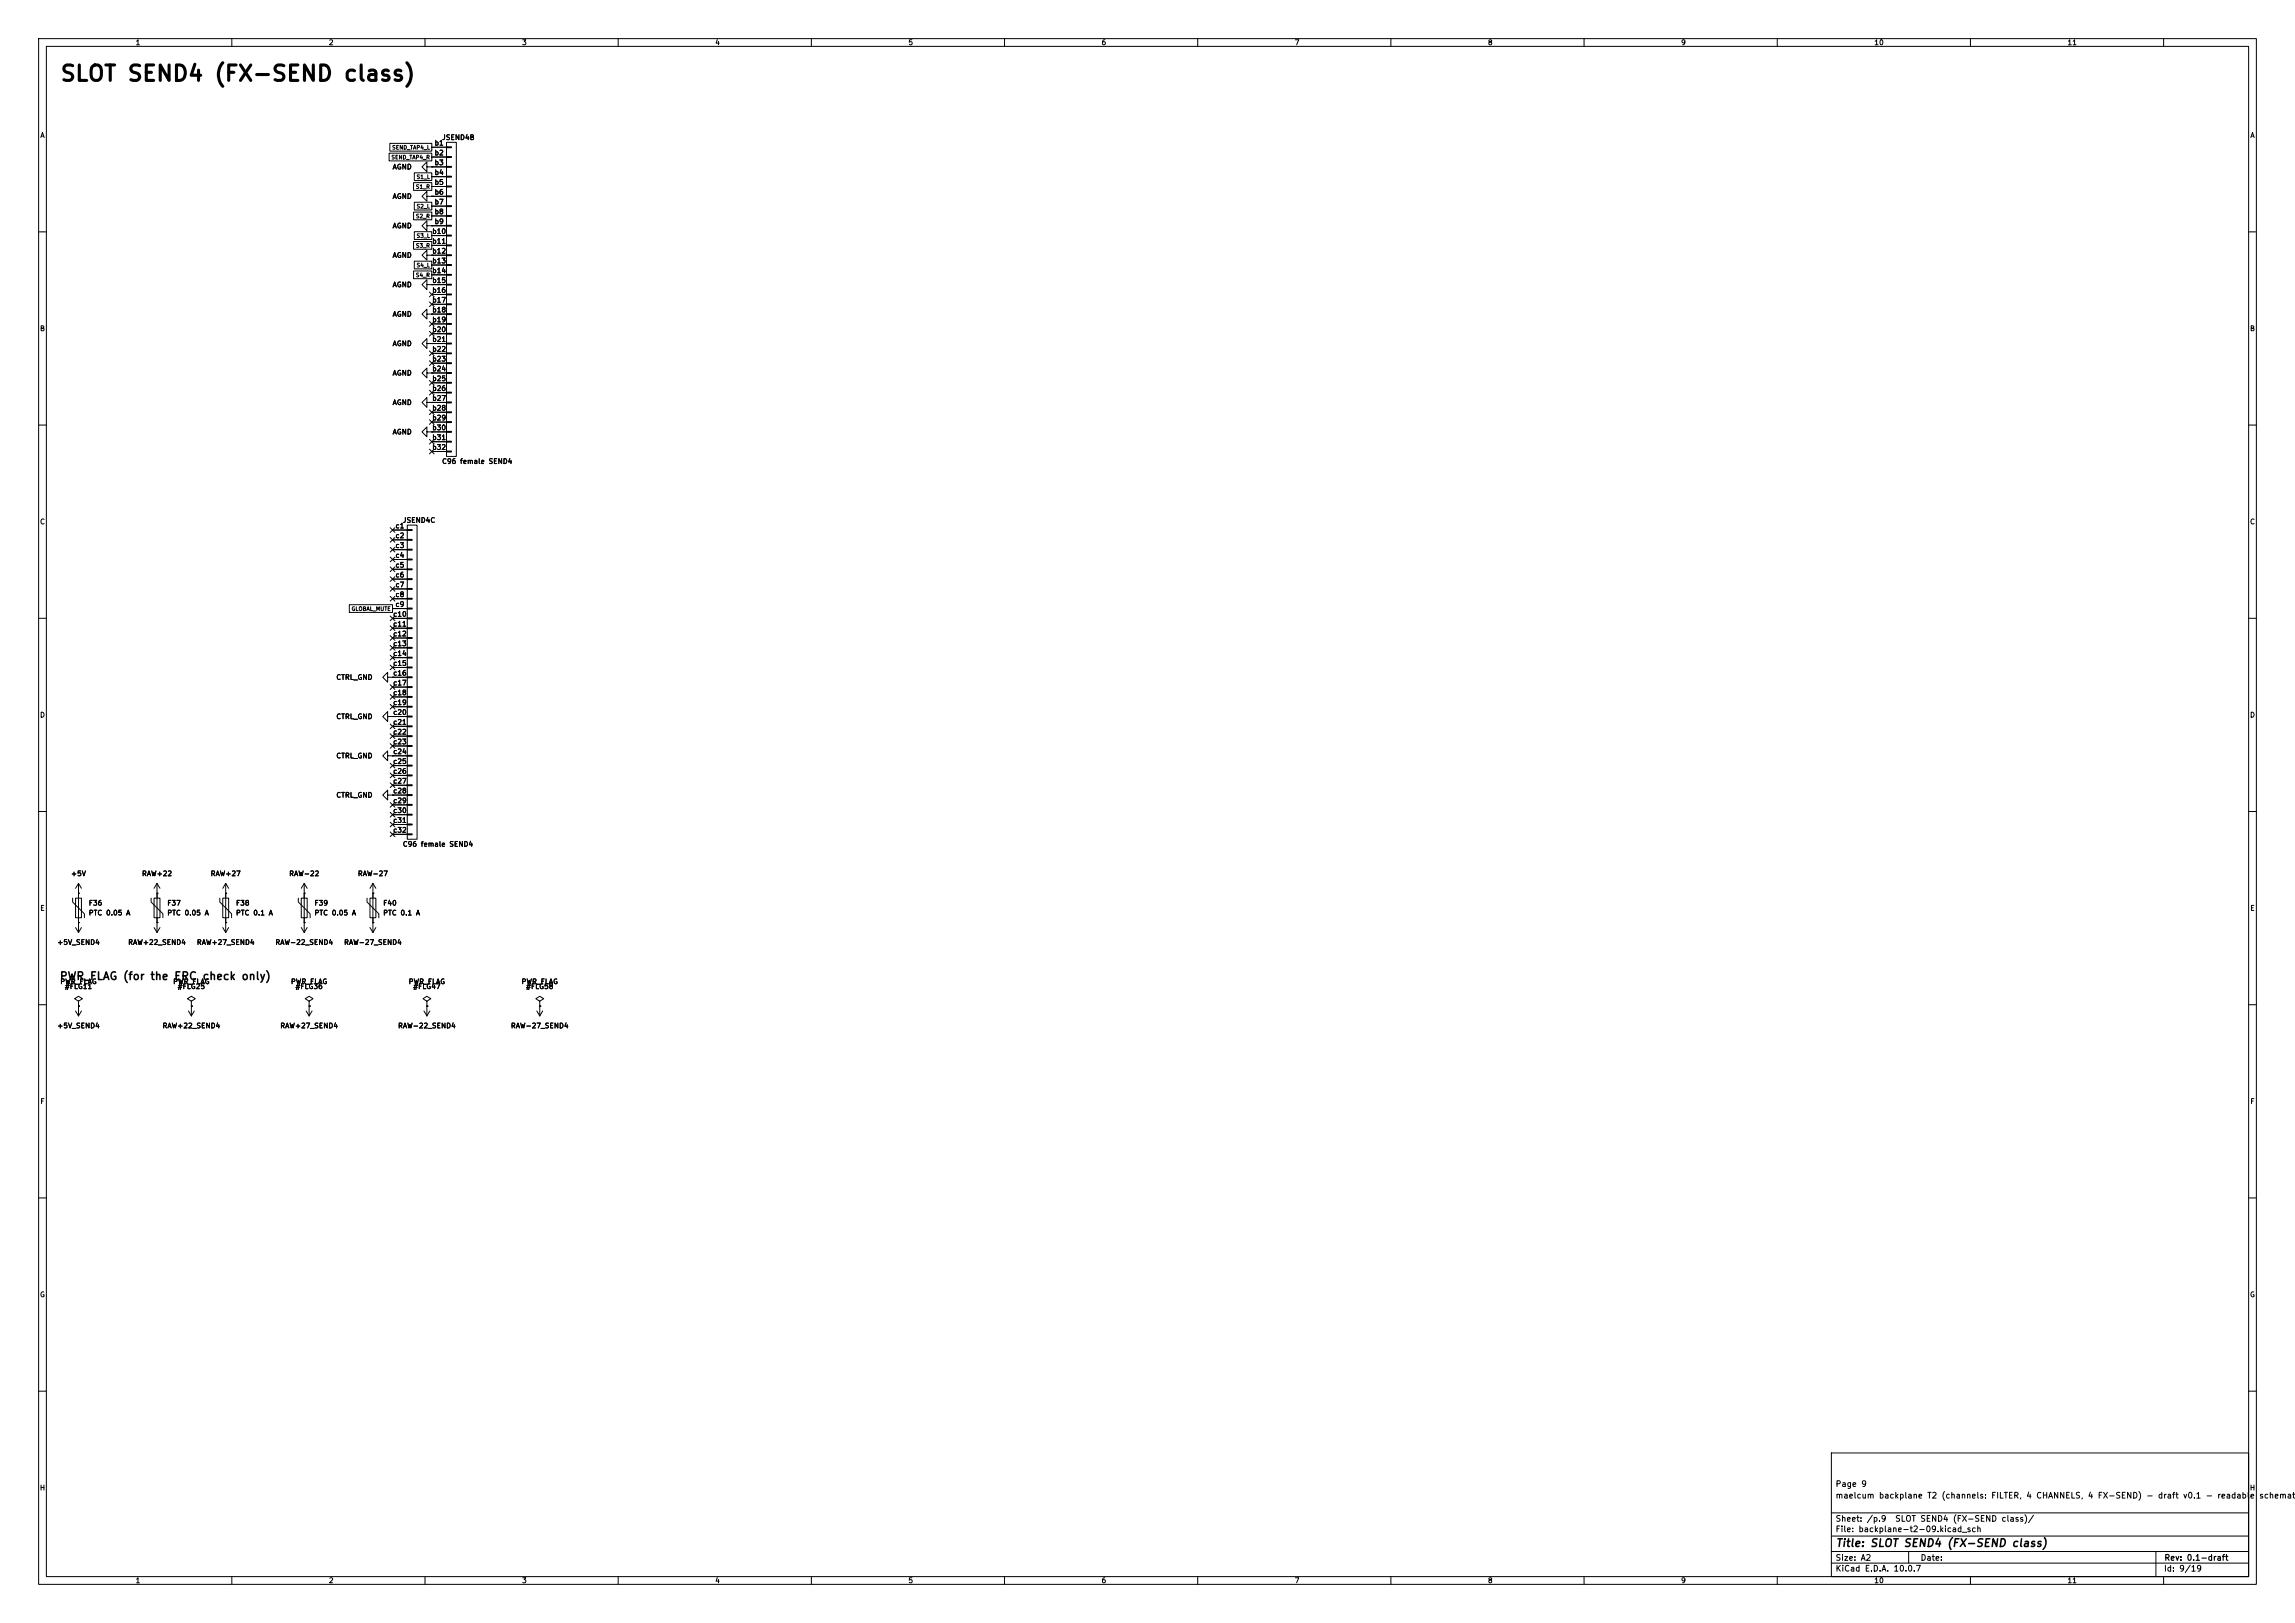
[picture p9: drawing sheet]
<svg xmlns="http://www.w3.org/2000/svg" width="594mm" height="420mm" viewBox="0 0 594 420" stroke-linecap="round" stroke-linejoin="round" font-family="sans-serif">
<defs><g id="words">
<text font-size="4" x="15.4" y="22">SLOT SEND4 (FX-SEND class)</text>
<g font-size="2">
<text x="15.3" y="254.1">PWR_FLAG (for the ERC check only)</text>
<text x="475" y="400.8">Title: SLOT SEND4 (FX-SEND class)</text>
</g>
<g font-size="1.5">
<text x="475" y="388.1">maelcum backplane T2 (channels: FILTER, 4 CHANNELS, 4 FX-SEND) - draft v0.1 - readable</text>
<text x="475" y="385.1">Page 9</text>
<text x="584.6" y="388.1">schematic</text>
<text x="475" y="394.1">Sheet: /p.9</text>
<text x="490.4" y="394.1">SLOT SEND4 (FX-SEND class)/</text>
<text x="475" y="396.8">File: backplane-t2-09.kicad_sch</text>
<text x="475" y="407">KiCad E.D.A. 10.0.7</text>
<text x="475" y="404.2">Size: A2</text>
<text x="497" y="404.2">Date:</text>
<text x="560" y="407">Id: 9/19</text>
<text x="560.1" y="404.2">Rev: 0.1-draft</text>
</g>
<g font-size="1.3">
<text x="35" y="12">1</text>
<text x="85" y="12">2</text>
<text x="135" y="12">3</text>
<text x="185" y="12">4</text>
<text x="235" y="12">5</text>
<text x="285" y="12">6</text>
<text x="335" y="12">7</text>
<text x="385" y="12">8</text>
<text x="435" y="12">9</text>
<text x="485" y="12">10</text>
<text x="535" y="12">11</text>
<text x="10.3" y="36">A</text>
<text x="582.3" y="36">A</text>
<text x="112.4" y="38">b1</text>
<text x="112.4" y="40.5">b2</text>
<text x="114.3" y="36.5">JSEND4B</text>
<text x="101.5" y="44.1">AGND</text>
<text x="112.4" y="43">b3</text>
<text x="112.4" y="45.6">b4</text>
<text x="101.5" y="51.8">AGND</text>
<text x="112.4" y="48.1">b5</text>
<text x="112.4" y="50.7">b6</text>
<text x="112.4" y="53.2">b7</text>
<text x="101.5" y="59.4">AGND</text>
<text x="112.4" y="55.7">b8</text>
<text x="112.4" y="58.3">b9</text>
<text x="111.8" y="60.8">b10</text>
<text x="111.8" y="63.4">b11</text>
<text x="111.8" y="65.9">b12</text>
<text x="101.5" y="67">AGND</text>
<text x="111.8" y="68.4">b13</text>
<text x="111.8" y="71">b14</text>
<text x="101.5" y="74.6">AGND</text>
<text x="111.8" y="73.5">b15</text>
<text x="111.8" y="76.1">b16</text>
<text x="101.5" y="82.2">AGND</text>
<text x="111.8" y="78.6">b17</text>
<text x="111.8" y="81.1">b18</text>
<text x="111.8" y="83.7">b19</text>
<text x="10.2" y="86">B</text>
<text x="101.5" y="89.9">AGND</text>
<text x="111.8" y="86.2">b20</text>
<text x="111.8" y="88.8">b21</text>
<text x="582.2" y="86">B</text>
<text x="111.8" y="91.3">b22</text>
<text x="111.8" y="93.8">b23</text>
<text x="101.5" y="97.5">AGND</text>
<text x="111.8" y="96.4">b24</text>
<text x="111.8" y="98.9">b25</text>
<text x="111.8" y="101.5">b26</text>
<text x="101.5" y="105.1">AGND</text>
<text x="111.8" y="104">b27</text>
<text x="111.8" y="106.5">b28</text>
<text x="101.5" y="112.7">AGND</text>
<text x="111.8" y="109.1">b29</text>
<text x="111.8" y="111.6">b30</text>
<text x="111.8" y="114.2">b31</text>
<text x="111.8" y="116.7">b32</text>
<text x="114.3" y="120.3">C96 female SEND4</text>
<text x="10.2" y="136">C</text>
<text x="102.2" y="137">c1</text>
<text x="104.1" y="135.6">JSEND4C</text>
<text x="582.2" y="136">C</text>
<text x="102.2" y="139.6">c2</text>
<text x="102.2" y="142.1">c3</text>
<text x="102.2" y="144.6">c4</text>
<text x="102.2" y="147.2">c5</text>
<text x="102.2" y="149.7">c6</text>
<text x="102.2" y="152.3">c7</text>
<text x="102.2" y="154.8">c8</text>
<text x="101.6" y="159.9">c10</text>
<text x="102.2" y="157.3">c9</text>
<text x="101.6" y="162.4">c11</text>
<text x="101.6" y="165">c12</text>
<text x="101.6" y="167.5">c13</text>
<text x="101.6" y="170">c14</text>
<text x="101.6" y="172.6">c15</text>
<text x="86.9" y="176.2">CTRL_GND</text>
<text x="101.6" y="175.1">c16</text>
<text x="101.6" y="177.7">c17</text>
<text x="10.2" y="186">D</text>
<text x="101.6" y="180.2">c18</text>
<text x="101.6" y="182.7">c19</text>
<text x="101.6" y="185.3">c20</text>
<text x="582.2" y="186">D</text>
<text x="86.9" y="186.4">CTRL_GND</text>
<text x="101.6" y="187.8">c21</text>
<text x="101.6" y="190.4">c22</text>
<text x="86.9" y="196.5">CTRL_GND</text>
<text x="101.6" y="192.9">c23</text>
<text x="101.6" y="195.4">c24</text>
<text x="101.6" y="198">c25</text>
<text x="101.6" y="200.5">c26</text>
<text x="101.6" y="203.1">c27</text>
<text x="86.9" y="206.7">CTRL_GND</text>
<text x="101.6" y="205.6">c28</text>
<text x="101.6" y="208.1">c29</text>
<text x="101.6" y="210.7">c30</text>
<text x="101.6" y="213.2">c31</text>
<text x="101.6" y="215.8">c32</text>
<text x="104.1" y="219.4">C96 female SEND4</text>
<text x="18.3" y="227">+5V</text>
<text x="36.6" y="227">RAW+22</text>
<text x="54.4" y="227">RAW+27</text>
<text x="74.7" y="227">RAW-22</text>
<text x="92.5" y="227">RAW-27</text>
<text x="10.3" y="236">E</text>
<text x="22.8" y="234.6">F36</text>
<text x="22.8" y="237.2">PTC 0.05 A</text>
<text x="43.2" y="234.6">F37</text>
<text x="43.2" y="237.2">PTC 0.05 A</text>
<text x="60.9" y="234.6">F38</text>
<text x="60.9" y="237.2">PTC 0.1 A</text>
<text x="81.3" y="234.6">F39</text>
<text x="81.3" y="237.2">PTC 0.05 A</text>
<text x="99" y="234.6">F40</text>
<text x="99" y="237.2">PTC 0.1 A</text>
<text x="582.3" y="236">E</text>
<text x="14.7" y="244.8">+5V_SEND4</text>
<text x="33" y="244.8">RAW+22_SEND4</text>
<text x="50.8" y="244.8">RAW+27_SEND4</text>
<text x="71.1" y="244.8">RAW-22_SEND4</text>
<text x="88.9" y="244.8">RAW-27_SEND4</text>
<text x="15.5" y="255">PWR_FLAG</text>
<text x="16.7" y="256.2">#FLG11</text>
<text x="44.7" y="255">PWR_FLAG</text>
<text x="45.9" y="256.2">#FLG25</text>
<text x="75.2" y="255">PWR_FLAG</text>
<text x="76.3" y="256.2">#FLG36</text>
<text x="105.6" y="255">PWR_FLAG</text>
<text x="106.8" y="256.2">#FLG47</text>
<text x="134.9" y="255">PWR_FLAG</text>
<text x="136" y="256.2">#FLG58</text>
<text x="14.7" y="266.4">+5V_SEND4</text>
<text x="41.9" y="266.4">RAW+22_SEND4</text>
<text x="72.4" y="266.4">RAW+27_SEND4</text>
<text x="102.9" y="266.4">RAW-22_SEND4</text>
<text x="132.1" y="266.4">RAW-27_SEND4</text>
<text x="10.3" y="286">F</text>
<text x="582.3" y="286">F</text>
<text x="10.2" y="336">G</text>
<text x="582.2" y="336">G</text>
<text x="10.2" y="386">H</text>
<text x="582.2" y="386">H</text>
<text x="35" y="410">1</text>
<text x="85" y="410">2</text>
<text x="135" y="410">3</text>
<text x="185" y="410">4</text>
<text x="235" y="410">5</text>
<text x="285" y="410">6</text>
<text x="335" y="410">7</text>
<text x="385" y="410">8</text>
<text x="435" y="410">9</text>
<text x="485" y="410">10</text>
<text x="535" y="410">11</text>
</g>
<g font-size="1">
<text x="101.2" y="41.5">SEND_TAP4_R</text>
<text x="101.4" y="38.9">SEND_TAP4_L</text>
<text x="107.7" y="46.5">S1_L</text>
<text x="107.5" y="49.1">S1_R</text>
<text x="107.5" y="56.7">S2_R</text>
<text x="107.7" y="54.2">S2_L</text>
<text x="107.5" y="64.3">S3_R</text>
<text x="107.7" y="61.8">S3_L</text>
<text x="107.5" y="71.9">S4_R</text>
<text x="107.7" y="69.4">S4_L</text>
<text x="90.9" y="158.3">GLOBAL_MUTE</text>
</g>
</g></defs>
<g fill="none" stroke="#000" stroke-width=".26">
<path d="M10 10h574v400h-574zM12 12h570v396h-570zM60 10v2M110 10v2M160 10v2M210 10v2M260 10v2M310 10v2M360 10v2M410 10v2M460 10v2M510 10v2"/>
<path d="M560 10v2M100.7 39.6h11.1v2h-11.1zM100.9 37.1h10.9v2h-10.9zM111.8 38.1h3.8M115.6 36.8h2.5v81.3h-2.5zM115.6 38h1.2v.2h-1.2zM107 47.3h4.8v2h-4.8zM107 54.9h4.8v2h-4.8zM107.2 44.7h4.6v2h-4.6zM107.2 52.3h4.6v2h-4.6zM107.2 60h4.6v2h-4.6zM110.5 50.8v-1.3l-1.3 1.3 1.3 1.3v-1.3h1.3"/>
<path d="M110.5 43.2v-1.3l-1.3 1.3 1.3 1.3v-1.3h1.3M110.5 58.4v-1.2l-1.3 1.2 1.3 1.3v-1.3h1.3M111.8 50.8h.1M111.8 43.2h.1M111.8 58.4h.1M111.8 40.6h3.8M111.8 43.2h3.8M111.8 45.7h3.8M111.8 48.3h3.8M111.8 50.8h3.8M111.8 53.3h3.8M111.8 55.9h3.8"/>
<path d="M111.8 58.4h3.8M115.6 40.5h1.2v.3h-1.2zM115.6 43.1h1.2v.2h-1.2zM115.6 45.6h1.2v.2h-1.2zM115.6 48.1h1.2v.3h-1.2zM115.6 50.7h1.2v.2h-1.2zM115.6 53.2h1.2v.3h-1.2zM115.6 55.8h1.2v.2h-1.2zM115.6 58.3h1.2v.2h-1.2zM10 60h2M107 62.5h4.8v2h-4.8zM107 70.1h4.8v2h-4.8z"/>
<path d="M107.2 67.6h4.6v2h-4.6zM110.5 73.7v-1.3l-1.3 1.3 1.3 1.2v-1.2h1.3M110.5 66v-1.2l-1.3 1.2 1.3 1.3v-1.3h1.3M111.2 78.1l1.2 1.2M111.2 75.6l1.2 1.2M111.8 73.7h.1M111.8 66h.1M111.8 61h3.8M111.8 63.5h3.8M111.8 66h3.8M111.8 68.6h3.8M111.8 71.1h3.8"/>
<path d="M111.8 73.7h3.8M111.8 76.2h3.8M111.8 78.7h3.8M112.4 78.1l-1.2 1.2M112.4 75.6l-1.2 1.2M115.6 60.8h1.2v.3h-1.2zM115.6 63.4h1.2v.2h-1.2zM115.6 65.9h1.2v.3h-1.2zM115.6 68.5h1.2v.2h-1.2zM115.6 71h1.2v.2h-1.2zM115.6 73.5h1.2v.3h-1.2zM115.6 76.1h1.2v.2h-1.2z"/>
<path d="M115.6 78.6h1.2v.3h-1.2zM582 60h2M110.5 96.5v-1.2l-1.3 1.2 1.3 1.3v-1.3h1.3M110.5 81.3v-1.3l-1.3 1.3 1.3 1.3v-1.3h1.3M110.5 88.9v-1.3l-1.3 1.3 1.3 1.3v-1.3h1.3M111.2 93.4l1.2 1.2M111.2 85.8l1.2 1.2M111.2 83.2l1.2 1.2M111.2 98.5l1.2 1.2M111.2 90.8l1.2 1.2M111.8 96.5h.1M111.8 81.3h.1"/>
<path d="M111.8 88.9h.1M111.8 81.3h3.8M111.8 83.8h3.8M111.8 86.4h3.8M111.8 88.9h3.8M111.8 91.4h3.8M111.8 94h3.8M111.8 96.5h3.8M111.8 99.1h3.8M112.4 93.4l-1.2 1.2M112.4 85.8l-1.2 1.2M112.4 83.2l-1.2 1.2"/>
<path d="M112.4 98.5l-1.2 1.2M112.4 90.8l-1.2 1.2M115.6 81.2h1.2v.2h-1.2zM115.6 83.7h1.2v.2h-1.2zM115.6 86.2h1.2v.3h-1.2zM115.6 88.8h1.2v.2h-1.2zM115.6 91.3h1.2v.3h-1.2zM115.6 93.9h1.2v.2h-1.2zM115.6 96.4h1.2v.2h-1.2zM115.6 98.9h1.2v.3h-1.2zM10 110h2M110.5 104.1v-1.2l-1.3 1.2 1.3 1.3v-1.3h1.3"/>
<path d="M110.5 111.8v-1.3l-1.3 1.3 1.3 1.2v-1.2h1.3M111.2 101l1.2 1.2M111.2 116.2l1.2 1.2M111.2 106.1l1.2 1.2M111.2 113.7l1.2 1.2M111.2 108.6l1.2 1.2M111.8 104.1h.1M111.8 111.8h.1M111.8 101.6h3.8M111.8 104.1h3.8M111.8 106.7h3.8M111.8 109.2h3.8"/>
<path d="M111.8 111.8h3.8M111.8 114.3h3.8M111.8 116.8h3.8M112.4 101l-1.2 1.2M112.4 116.2l-1.2 1.2M112.4 106.1l-1.2 1.2M112.4 113.7l-1.2 1.2M112.4 108.6l-1.2 1.2M115.6 101.5h1.2v.2h-1.2zM115.6 104h1.2v.3h-1.2zM115.6 106.6h1.2v.2h-1.2zM115.6 109.1h1.2v.2h-1.2z"/>
<path d="M115.6 111.6h1.2v.3h-1.2zM115.6 114.2h1.2v.2h-1.2zM115.6 116.7h1.2v.3h-1.2zM582 110h2M101 139.1l1.2 1.2M101 136.6l1.2 1.2M101.6 137.2h3.8M101.6 139.7h3.8M102.2 139.1l-1.2 1.2M102.2 136.6l-1.2 1.2M105.4 135.9h2.5v81.3h-2.5zM105.4 137h1.3v.3h-1.3z"/>
<path d="M105.4 139.6h1.3v.2h-1.3zM90.4 156.5h11.2v2h-11.2zM101 149.3l1.2 1.2M101 159.4l1.2 1.2M101 154.3l1.2 1.2M101 151.8l1.2 1.2M101 146.7l1.2 1.2M101 144.2l1.2 1.2M101 141.6l1.2 1.2M101.6 142.2h3.8M101.6 144.8h3.8M101.6 147.3h3.8"/>
<path d="M101.6 149.9h3.8M101.6 152.4h3.8M101.6 154.9h3.8M101.6 157.5h3.8M102.2 149.3l-1.2 1.2M102.2 159.4l-1.2 1.2M102.2 154.3l-1.2 1.2M102.2 151.8l-1.2 1.2M102.2 146.7l-1.2 1.2M102.2 144.2l-1.2 1.2M102.2 141.6l-1.2 1.2M105.4 142.1h1.3v.3h-1.3z"/>
<path d="M105.4 144.7h1.3v.2h-1.3zM105.4 147.2h1.3v.2h-1.3zM105.4 149.7h1.3v.3h-1.3zM105.4 152.3h1.3v.2h-1.3zM105.4 154.8h1.3v.3h-1.3zM105.4 157.4h1.3v.2h-1.3zM105.4 159.9h1.3v.2h-1.3zM10 160h2M100.3 175.3v-1.3l-1.2 1.3 1.2 1.2v-1.2h1.3M101 169.6l1.2 1.2M101 164.5l1.2 1.2M101 162l1.2 1.2"/>
<path d="M101 177.2l1.2 1.2M101 179.7l1.2 1.2M101 172.1l1.2 1.2M101 167l1.2 1.2M101.6 175.3h.1M101.6 160h3.8M101.6 162.6h3.8M101.6 165.1h3.8M101.6 167.6h3.8M101.6 170.2h3.8M101.6 172.7h3.8M101.6 175.3h3.8"/>
<path d="M101.6 177.8h3.8M102.2 169.6l-1.2 1.2M102.2 164.5l-1.2 1.2M102.2 162l-1.2 1.2M102.2 177.2l-1.2 1.2M102.2 179.7l-1.2 1.2M102.2 172.1l-1.2 1.2M102.2 167l-1.2 1.2M105.4 162.4h1.3v.3h-1.3zM105.4 165h1.3v.2h-1.3zM105.4 167.5h1.3v.3h-1.3zM105.4 170.1h1.3v.2h-1.3z"/>
<path d="M105.4 172.6h1.3v.2h-1.3zM105.4 175.1h1.3v.3h-1.3zM105.4 177.7h1.3v.2h-1.3zM582 160h2M100.3 185.4v-1.2l-1.2 1.2 1.2 1.3v-1.3h1.3M100.3 195.6v-1.3l-1.2 1.3 1.2 1.3v-1.3h1.3M101 187.4l1.2 1.2M101 197.5l1.2 1.2M101 192.4l1.2 1.2M101 189.9l1.2 1.2M101 182.3l1.2 1.2M101.6 185.4h.1"/>
<path d="M101.6 195.6h.1M101.6 180.3h3.8M101.6 182.9h3.8M101.6 185.4h3.8M101.6 188h3.8M101.6 190.5h3.8M101.6 193h3.8M101.6 195.6h3.8M101.6 198.1h3.8M102.2 187.4l-1.2 1.2M102.2 197.5l-1.2 1.2M102.2 192.4l-1.2 1.2"/>
<path d="M102.2 189.9l-1.2 1.2M102.2 182.3l-1.2 1.2M105.4 180.2h1.3v.3h-1.3zM105.4 182.8h1.3v.2h-1.3zM105.4 185.3h1.3v.2h-1.3zM105.4 187.8h1.3v.3h-1.3zM105.4 190.4h1.3v.2h-1.3zM105.4 192.9h1.3v.3h-1.3zM105.4 195.5h1.3v.2h-1.3zM105.4 198h1.3v.2h-1.3zM10 210h2M100.3 205.7v-1.2l-1.2 1.2 1.2 1.3v-1.3h1.3"/>
<path d="M101 207.7l1.2 1.2M101 200.1l1.2 1.2M101 202.6l1.2 1.2M101 210.2l1.2 1.2M101 215.3l1.2 1.2M101 212.8l1.2 1.2M101.6 205.7h.1M101.6 200.7h3.8M101.6 203.2h3.8M101.6 205.7h3.8M101.6 208.3h3.8M101.6 210.8h3.8"/>
<path d="M101.6 213.4h3.8M101.6 215.9h3.8M102.2 207.7l-1.2 1.2M102.2 200.1l-1.2 1.2M102.2 202.6l-1.2 1.2M102.2 210.2l-1.2 1.2M102.2 215.3l-1.2 1.2M102.2 212.8l-1.2 1.2M105.4 200.5h1.3v.3h-1.3zM105.4 203.1h1.3v.2h-1.3zM105.4 205.6h1.3v.3h-1.3zM105.4 208.2h1.3v.2h-1.3z"/>
<path d="M105.4 210.7h1.3v.2h-1.3zM105.4 213.2h1.3v.3h-1.3zM105.4 215.8h1.3v.2h-1.3zM582 210h2M18.8 232.4v1l3 3.1v1M19.6 232.4h1.5v5.1h-1.5zM20.3 238.8h.1M20.3 231.1h.1M20.3 228.6v12.7M20.3 228.6l-.7 1.3M20.3 228.6l.8 1.3M39.1 232.4v1l3.1 3.1v1"/>
<path d="M39.9 232.4h1.5v5.1h-1.5zM40.6 231.1h.1M40.6 238.8h.1M40.6 228.6v12.7M40.6 228.6l-.7 1.3M40.6 228.6l.8 1.3M56.9 232.4v1l3 3.1v1M57.7 232.4h1.5v5.1h-1.5zM58.4 238.8h.1M58.4 231.1h.1M58.4 228.6v12.7M58.4 228.6l-.7 1.3"/>
<path d="M58.4 228.6l.8 1.3M77.2 232.4v1l3.1 3.1v1M78 232.4h1.5v5.1h-1.5zM78.7 238.8h.1M78.7 231.1h.1M78.7 228.6v12.7M78.7 228.6l-.7 1.3M78.7 228.6l.8 1.3M95 232.4v1l3 3.1v1M95.8 232.4h1.5v5.1h-1.5zM96.5 231.1h.1M96.5 238.8h.1"/>
<path d="M96.5 228.6l-.7 1.3M96.5 228.6l.8 1.3M96.5 228.6v12.7M19.6 240l.7 1.3M20.3 259.1l1-.7-1-.6-1 .6 1 .7v1.3M21.1 240l-.8 1.3M39.9 240l.7 1.3M41.4 240l-.8 1.3M49.5 259.1l1-.7-1-.6-1 .6 1 .7v1.3M57.7 240l.7 1.3M59.2 240l-.8 1.3M78 240l.7 1.3"/>
<path d="M79.5 240l-.8 1.3M80 259.1l1-.7-1-.6-1 .6 1 .7v1.3M95.8 240l.7 1.3M97.3 240l-.8 1.3M110.5 259.1l1-.7-1-.6-1 .6 1 .7v1.3M139.7 259.1l1-.7-1-.6-1 .6 1 .7v1.3M10 260h2M19.6 261.6l.7 1.3M20.3 260.4h.1M20.3 260.4v2.5M21.1 261.6l-.8 1.3M48.8 261.6l.7 1.3"/>
<path d="M49.5 260.4h.1M49.5 260.4v2.5M50.3 261.6l-.8 1.3M79.2 261.6l.8 1.3M80 260.4h.1M80 260.4v2.5M80.8 261.6l-.8 1.3M109.7 261.6l.8 1.3M110.5 260.4h.1M110.5 260.4v2.5M111.3 261.6l-.8 1.3M138.9 261.6l.8 1.3"/>
<path d="M139.7 260.4h.1M139.7 260.4v2.5M140.5 261.6l-.8 1.3M582 260h2M10 310h2M582 310h2M10 360h2M474 376h108v32h-108zM582 360h2M474 397.5h108M474 391.5h108M60 408v2"/>
<path d="M110 408v2M160 408v2M210 408v2M260 408v2M310 408v2M360 408v2M410 408v2M460 408v2M474 404.5h108M474 401.5h108M494 401.5v3M510 408v2"/>
<path d="M558 401.5v6.5M560 408v2"/>
</g>
<use href="#words"/>
</svg>
